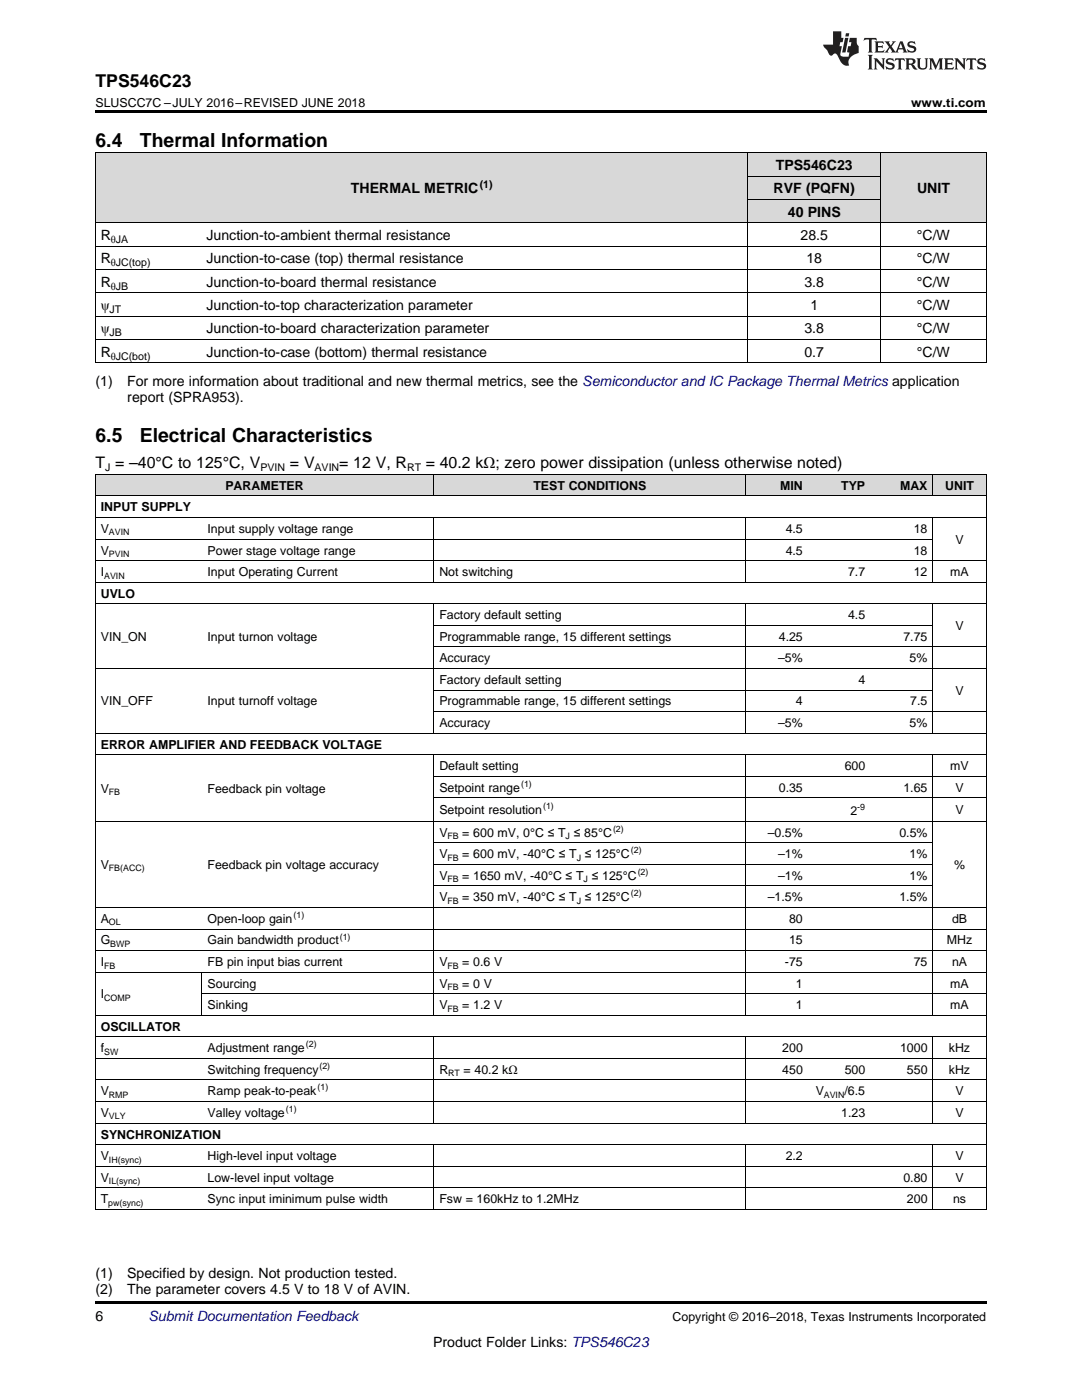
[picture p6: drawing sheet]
<svg xmlns="http://www.w3.org/2000/svg" width="216mm" height="279mm" viewBox="0 0 216 279" stroke-linecap="round" stroke-linejoin="round" font-family="sans-serif">
<defs><g id="words">
<g font-size="3.9">
<text x="19" y="29.3">6.4</text>
<text x="27.9" y="29.3">Thermal Information</text>
<text x="19" y="88.3">6.5</text>
<text x="27.9" y="88.3">Electrical Characteristics</text>
</g>
<text font-size="3.5" x="19" y="17.3">TPS546C23</text>
<g font-size="3.2">
<text x="19" y="93.5">T = –40°C to 125°C, V</text>
<text x="57.9" y="93.5">= V</text>
<text x="67.7" y="93.5">= 12 V, R</text>
<text x="85" y="93.5">= 40.2 kΩ; zero power dissipation (unless otherwise noted)</text>
</g>
<g font-size="2.8">
<text x="154.8" y="33.9">TPS546C23</text>
<text x="70" y="38.6">THERMAL METRIC</text>
<text x="154.4" y="38.6">RVF (PQFN)</text>
<text x="183" y="38.6">UNIT</text>
<text x="20.1" y="47.9">R</text>
<text x="41.2" y="47.9">Junction-to-ambient thermal resistance</text>
<text x="157.2" y="43.3">40 PINS</text>
<text x="159.7" y="47.9">28.5</text>
<text x="183" y="47.9">°C/W</text>
<text x="20.1" y="52.6">R</text>
<text x="41.2" y="52.6">Junction-to-case (top) thermal resistance</text>
<text x="160.9" y="52.6">18</text>
<text x="183" y="52.6">°C/W</text>
<text x="20.1" y="57.2">R</text>
<text x="41.2" y="57.2">Junction-to-board thermal resistance</text>
<text x="160.5" y="57.2">3.8</text>
<text x="183" y="57.2">°C/W</text>
<text x="20.1" y="61.9">ψ</text>
<text x="41.2" y="61.9">Junction-to-top characterization parameter</text>
<text x="161.7" y="61.9">1</text>
<text x="183" y="61.9">°C/W</text>
<text x="20.1" y="66.5">ψ</text>
<text x="20.1" y="71.2">R</text>
<text x="41.2" y="66.5">Junction-to-board characterization parameter</text>
<text x="41.2" y="71.2">Junction-to-case (bottom) thermal resistance</text>
<text x="160.5" y="66.5">3.8</text>
<text x="160.5" y="71.2">0.7</text>
<text x="183" y="66.5">°C/W</text>
<text x="183" y="71.2">°C/W</text>
<text x="19" y="77">(1)</text>
<text x="25.4" y="77">For more information about traditional and new thermal metrics, see the Semiconductor and IC Package Thermal Metrics application</text>
<text x="25.4" y="80.2">report (SPRA953).</text>
<text x="19" y="255.1">(1)</text>
<text x="25.4" y="255.1">Specified by design. Not production tested.</text>
<text x="19" y="263.6">6</text>
<text x="19" y="258.2">(2)</text>
<text x="25.4" y="258.2">The parameter covers 4.5 V to 18 V of AVIN.</text>
<text x="86.4" y="268.9">Product Folder Links: TPS546C23</text>
</g>
<text font-size="2.8" fill="#0000c8" x="29.6" y="263.6">Submit Documentation Feedback</text>
<g font-size="2.5">
<text x="19" y="21.4">SLUSCC7C –JULY 2016–REVISED JUNE 2018</text>
<text x="181.8" y="21.4">www.ti.com</text>
<text x="45" y="97.8">PARAMETER</text>
<text x="106.4" y="97.8">TEST CONDITIONS</text>
<text x="155.7" y="97.8">MIN</text>
<text x="167.9" y="97.8">TYP</text>
<text x="179.6" y="97.8">MAX</text>
<text x="188.6" y="97.8">UNIT</text>
<text x="20.1" y="102.1">INPUT SUPPLY</text>
<text x="20.1" y="106.4">V</text>
<text x="41.4" y="106.4">Input supply voltage range</text>
<text x="156.8" y="106.4">4.5</text>
<text x="182.3" y="106.4">18</text>
<text x="20.1" y="110.7">V</text>
<text x="41.4" y="110.7">Power stage voltage range</text>
<text x="156.8" y="110.7">4.5</text>
<text x="182.3" y="110.7">18</text>
<text x="190.6" y="108.5">V</text>
<text x="20.1" y="115">I</text>
<text x="20.1" y="119.3">UVLO</text>
<text x="41.4" y="115">Input Operating Current</text>
<text x="87.7" y="115">Not switching</text>
<text x="169.2" y="115">7.7</text>
<text x="182.3" y="115">12</text>
<text x="189.6" y="115">mA</text>
<text x="87.7" y="123.6">Factory default setting</text>
<text x="169.2" y="123.6">4.5</text>
<text x="190.6" y="125.7">V</text>
<text x="20.1" y="127.9">VIN_ON</text>
<text x="41.4" y="127.9">Input turnon voltage</text>
<text x="87.7" y="127.9">Programmable range, 15 different settings</text>
<text x="155.4" y="127.9">4.25</text>
<text x="180.3" y="127.9">7.75</text>
<text x="87.7" y="132.2">Accuracy</text>
<text x="87.7" y="136.5">Factory default setting</text>
<text x="155.3" y="132.2">–5%</text>
<text x="171.3" y="136.5">4</text>
<text x="181.5" y="132.2">5%</text>
<text x="20.1" y="140.8">VIN_OFF</text>
<text x="41.4" y="140.8">Input turnoff voltage</text>
<text x="87.7" y="140.8">Programmable range, 15 different settings</text>
<text x="158.8" y="140.8">4</text>
<text x="181.6" y="140.8">7.5</text>
<text x="190.6" y="138.6">V</text>
<text x="20.1" y="149.4">ERROR AMPLIFIER AND FEEDBACK VOLTAGE</text>
<text x="87.7" y="145.1">Accuracy</text>
<text x="155.3" y="145.1">–5%</text>
<text x="181.5" y="145.1">5%</text>
<text x="87.7" y="153.7">Default setting</text>
<text x="168.6" y="153.7">600</text>
<text x="189.6" y="153.7">mV</text>
<text x="20.1" y="158.2">V</text>
<text x="41.4" y="158.2">Feedback pin voltage</text>
<text x="87.7" y="158">Setpoint range</text>
<text x="155.4" y="158">0.35</text>
<text x="180.3" y="158">1.65</text>
<text x="190.6" y="158">V</text>
<text x="87.7" y="162.5">Setpoint resolution</text>
<text x="87.7" y="167">V</text>
<text x="92.3" y="167">= 600 mV, 0°C ≤ T ≤ 85°C</text>
<text x="153.2" y="167">–0.5%</text>
<text x="169.7" y="162.7">2</text>
<text x="179.5" y="167">0.5%</text>
<text x="190.6" y="162.5">V</text>
<text x="20.1" y="173.4">V</text>
<text x="41.4" y="173.4">Feedback pin voltage accuracy</text>
<text x="87.7" y="171.3">V</text>
<text x="92.3" y="171.3">= 600 mV, -40°C ≤ T ≤ 125°C</text>
<text x="155.3" y="171.3">–1%</text>
<text x="181.5" y="171.3">1%</text>
<text x="190.4" y="173.4">%</text>
<text x="87.7" y="175.6">V</text>
<text x="87.7" y="179.9">V</text>
<text x="92.3" y="175.6">= 1650 mV, -40°C ≤ T ≤ 125°C</text>
<text x="92.3" y="179.9">= 350 mV, -40°C ≤ T ≤ 125°C</text>
<text x="153.2" y="179.9">–1.5%</text>
<text x="155.3" y="175.6">–1%</text>
<text x="179.5" y="179.9">1.5%</text>
<text x="181.5" y="175.6">1%</text>
<text x="20.1" y="184.2">A</text>
<text x="41.4" y="184.2">Open-loop gain</text>
<text x="157.4" y="184.2">80</text>
<text x="190" y="184.2">dB</text>
<text x="20.1" y="188.5">G</text>
<text x="41.4" y="188.5">Gain bandwidth product</text>
<text x="157.4" y="188.5">15</text>
<text x="188.9" y="188.5">MHz</text>
<text x="20.1" y="192.8">I</text>
<text x="41.4" y="192.8">FB pin input bias current</text>
<text x="41.4" y="197.1">Sourcing</text>
<text x="87.7" y="192.8">V</text>
<text x="87.7" y="197.1">V</text>
<text x="92.3" y="192.8">= 0.6 V</text>
<text x="92.3" y="197.1">= 0 V</text>
<text x="156.6" y="192.8">-75</text>
<text x="158.8" y="197.1">1</text>
<text x="182.3" y="192.8">75</text>
<text x="189.6" y="197.1">mA</text>
<text x="190" y="192.8">nA</text>
<text x="20.1" y="199.2">I</text>
<text x="41.4" y="201.4">Sinking</text>
<text x="87.7" y="201.4">V</text>
<text x="92.3" y="201.4">= 1.2 V</text>
<text x="158.8" y="201.4">1</text>
<text x="189.6" y="201.4">mA</text>
<text x="20.1" y="205.7">OSCILLATOR</text>
<text x="20.1" y="210">f</text>
<text x="41.4" y="210">Adjustment range</text>
<text x="41.4" y="214.3">Switching frequency</text>
<text x="87.7" y="214.3">R</text>
<text x="92.5" y="214.3">= 40.2 kΩ</text>
<text x="156.1" y="210">200</text>
<text x="156.1" y="214.3">450</text>
<text x="168.6" y="214.3">500</text>
<text x="179.6" y="210">1000</text>
<text x="181" y="214.3">550</text>
<text x="189.3" y="210">kHz</text>
<text x="189.3" y="214.3">kHz</text>
<text x="20.1" y="218.6">V</text>
<text x="41.4" y="218.6">Ramp peak-to-peak</text>
<text x="162.8" y="218.6">V</text>
<text x="168.5" y="218.6">/6.5</text>
<text x="190.6" y="218.6">V</text>
<text x="20.1" y="222.9">V</text>
<text x="20.1" y="227.2">SYNCHRONIZATION</text>
<text x="41.4" y="222.9">Valley voltage</text>
<text x="167.9" y="222.9">1.23</text>
<text x="190.6" y="222.9">V</text>
<text x="20.1" y="231.5">V</text>
<text x="41.4" y="231.5">High-level input voltage</text>
<text x="156.8" y="231.5">2.2</text>
<text x="190.6" y="231.5">V</text>
<text x="20.1" y="235.8">V</text>
<text x="41.4" y="235.8">Low-level input voltage</text>
<text x="180.3" y="235.8">0.80</text>
<text x="190.6" y="235.8">V</text>
<text x="20.1" y="240.1">T</text>
<text x="41.4" y="240.1">Sync input iminimum pulse width</text>
<text x="87.7" y="240.1">Fsw = 160kHz to 1.2MHz</text>
<text x="181" y="240.1">200</text>
<text x="190.2" y="240.1">ns</text>
<text x="134.2" y="263.6">Copyright © 2016–2018, Texas Instruments Incorporated</text>
</g>
<g font-size="2.1">
<text x="95.7" y="37.5">(1)</text>
<text x="22.1" y="48.5">θJA</text>
<text x="22.1" y="53.1">θJC(top)</text>
<text x="22.1" y="57.8">θJB</text>
<text x="21.9" y="62.4">JT</text>
<text x="21.9" y="67.1">JB</text>
<text x="22.1" y="71.8">θJC(bot)</text>
<text x="21" y="94.1">J</text>
<text x="52" y="94.1">PVIN</text>
<text x="62.8" y="94.1">AVIN</text>
<text x="81.2" y="94.1">RT</text>
</g>
<g font-size="1.8">
<text x="21.7" y="106.9">AVIN</text>
<text x="21.7" y="111.2">PVIN</text>
<text x="20.8" y="115.5">AVIN</text>
<text x="21.7" y="158.7">FB</text>
<text x="104" y="157">(1)</text>
<text x="108.4" y="161.5">(1)</text>
<text x="171.1" y="161.7">-9</text>
<text x="89.3" y="167.5">FB</text>
<text x="112.9" y="167.5">J</text>
<text x="122.3" y="166">(2)</text>
<text x="21.7" y="173.9">FB(ACC)</text>
<text x="89.3" y="171.8">FB</text>
<text x="115.1" y="171.8">J</text>
<text x="125.9" y="170.3">(2)</text>
<text x="89.3" y="176.1">FB</text>
<text x="116.5" y="176.1">J</text>
<text x="125.9" y="178.9">(2)</text>
<text x="127.2" y="174.6">(2)</text>
<text x="21.7" y="184.7">OL</text>
<text x="58.6" y="183.2">(1)</text>
<text x="89.3" y="180.4">FB</text>
<text x="115.1" y="180.4">J</text>
<text x="22" y="189">BWP</text>
<text x="67.8" y="187.5">(1)</text>
<text x="20.8" y="193.3">FB</text>
<text x="89.3" y="193.3">FB</text>
<text x="89.3" y="197.6">FB</text>
<text x="20.8" y="199.7">COMP</text>
<text x="89.3" y="201.9">FB</text>
<text x="61" y="209">(2)</text>
<text x="20.8" y="210.5">SW</text>
<text x="63.7" y="213.3">(2)</text>
<text x="89.4" y="214.8">RT</text>
<text x="21.7" y="219.1">RMP</text>
<text x="57" y="221.9">(1)</text>
<text x="63.4" y="217.6">(1)</text>
<text x="164.4" y="219.1">AVIN</text>
<text x="21.7" y="223.4">VLY</text>
<text x="21.7" y="232">IH(sync)</text>
<text x="21.7" y="236.3">IL(sync)</text>
<text x="21.6" y="240.6">pw(sync)</text>
</g>
</g></defs>
<g fill="#d8d8d8">
<path d="M19 94.7h21.4v4.3h-21.4z"/>
<path d="M40.4 94.7h46.2v4.3h-46.2z"/>
<path d="M86.6 94.7h24.9v4.3h-24.9z"/>
<path d="M111.5 94.7h37.3v4.3h-37.3z"/>
<path d="M148.8 94.7h12.5v4.3h-12.5z"/>
<path d="M161.3 94.7h12.4v4.3h-12.4z"/>
<path d="M173.7 94.7h12.5v4.3h-12.5z"/>
<path d="M186.2 94.7h10.6v4.3h-10.6z"/>
<path d="M19 30.6h21.1v13.9h-21.1z"/>
<path d="M40.1 30.6h109.2v13.9h-109.2z"/>
<path d="M175.7 30.6h21.1v13.9h-21.1z"/>
<path d="M149.3 39.9h26.4v4.6h-26.4z"/>
<path d="M149.3 35.2h26.4v4.7h-26.4z"/>
<path d="M149.3 30.6h26.4v4.6h-26.4z"/>
</g>
<path d="M19 22h177.8v.5h-177.8zM19 72.4l.2 .1zM149.2 72.4l.1 .1zM175.6 72.4l.1 .1zM196.7 72.4l.1 .1zM19 259.7h177.8v.5h-177.8z" fill="#000"/>
<g fill="none" stroke="#000" stroke-width=".2">
<path d="M19 30.5h177.8M19.1 30.5v42M149.2 30.5v42M149.3 39.8h26.4M149.3 35.2h26.4M175.7 30.5v42M196.8 30.5v42M19 58.4h177.8M19 53.8h177.8M19 49.1h177.8M19 44.5h177.8M19 72.4h177.8"/>
<path d="M19 67.8h177.8M19 63.1h177.8M19 94.7h177.8v146.7M19 99h177.8M19.1 94.7v146.7M86.6 94.7v4.3M148.8 94.7v4.3M186.1 94.7v4.3M19 116.2h177.8M19 111.9h177.8M19 107.6h167.1M19 103.3h177.8"/>
<path d="M86.6 103.3v12.9M148.8 103.3v12.9M186.1 103.3v12.9M19 133.4h177.8M19 120.5h177.8M86.6 120.5v25.9M86.6 137.7h99.5M86.6 129.1h110.2M86.6 124.8h99.5M148.8 120.5v25.9M186.1 120.5v25.9M19 150.6h177.8"/>
<path d="M19 146.3h177.8M86.6 150.6v52.1M86.6 159.2h110.2M86.6 154.9h110.2M86.6 142h110.2M148.8 150.6v52.1M186.1 150.6v52.1M19 163.9h177.8M86.6 176.8h99.5M86.6 172.5h99.5M86.6 168.2h99.5M19 194h177.8"/>
<path d="M19 189.7h177.8M19 185.4h177.8M19 181.1h177.8M40.3 194v8.7M40.4 198.3h156.4M19 219.8h177.8M19 215.5h177.8M19 211.2h177.8M19 206.9h177.8M19 202.6h177.8M86.6 206.9v17.3M148.8 206.9v17.3"/>
<path d="M186.1 206.9v17.3M19 237h177.8M19 232.7h177.8M19 228.4h177.8M19 224.1h177.8M86.6 228.5v12.9M148.8 228.5v12.9M186.1 228.5v12.9M19 241.4h177.8"/>
</g>
<g fill="#231f20">
<path d="M172.5 7.6l-.1 .5 .4-.2h.6v.1v2.1l-.2 .4h.9l-.2-.4v-2.1l.1-.1h.5l.5 .2-.2-.5zM174.5 8.3l.2 .3v1.5l-.2 .4h1.8l.2-.6a1.04 1.04 0 0 1-1.3 .2v-.7h.6l.3 .2v-.6l-.3 .2h-.6v-.6l.8-.1 .4 .3-.2-.5zM176.5 8.3l.9 1.1-.9 1.1h.8l-.2-.2 .4-.7 .5 .7-.2 .2h1.5l-.2-.2 .2-.4h.9l.1 .4-.2 .2h1l-.3-.3-.7-1.9h-.5l-.9 2-.8-1 .9-1h-.8l.1 .3-.4 .5-.3-.6 .1-.2zM179.7 8.6l.4 1h-.7zM181.3 8.4a.63 .63 0 0 0-.2 .7 .63 .63 0 0 0 .6 .4l.6 .2 .1 .2a.75 .75 0 0 1-.7 .4 .75 .75 0 0 1-.6-.5l.1 .7 .1-.1a1.11 1.11 0 0 0 1.5-.6 1.13 1.13 0 0 0-1.2-.8l-.1-.4a1.04 1.04 0 0 1 1.2 .2l-.2-.5-.2 .1-.4-.2zM173.2 10.9l.2 .4v2.2l-.2 .4h1l-.3-.4v-2.2l.3-.4zM174.3 11.6l.3 .4v1.5l-.3 .4h.8l-.2-.4v-1.3l1.5 1.7v-1.9l.2-.4h-.7l.2 .4v.9l-1.1-1.3zM177 11.8a.62 .62 0 0 0-.2 .7 .62 .62 0 0 0 .6 .4l.6 .1 .1 .3a.76 .76 0 0 1-.7 .3 .76 .76 0 0 1-.7-.4l.2 .7 .1-.1a1.11 1.11 0 0 0 1.5-.6 1.13 1.13 0 0 0-1.2-.8l-.1-.4a1.04 1.04 0 0 1 1.2 .2l-.2-.6-.2 .1-.5-.1zM178.7 11.6l-.2 .6a.61 .61 0 0 1 .8-.3v1.6l-.2 .4h.9l-.2-.4v-1.6a.63 .63 0 0 1 .7 .3l-.1-.6zM180.6 11.6l.3 .4v1.5l-.3 .4h1l-.2-.2-.1-.8 .6 .2a.76 .76 0 0 0 1.2 .7l-1-1a.58 .58 0 0 0 .6-.5 .58 .58 0 0 0-.5-.6zM181.4 11.9h.1a.45 .45 0 0 1 .5 .1 .45 .45 0 0 1 .1 .5l-.8 .2zM182.9 11.6l.2 .2a2.17 2.17 0 0 0 .3 1.9 .99 .99 0 0 0 1.6-.6v-1.1l.2-.4h-.7l.2 .2a1.92 1.92 0 0 1-.2 1.8 .6 .6 0 0 1-.9-.5v-1.1l.2-.4zM185.4 11.6l.2 .4v1.5l-.2 .4h.7l-.2-.4v-1.4l.8 1.8 .8-1.8v1.4l-.2 .4h.9l-.2-.4v-1.5l.2-.4h-.8l-.6 1.5-.6-1.5zM188.4 11.6l.2 .4v1.5l-.2 .4h1.8l.1-.6a1.04 1.04 0 0 1-1.2 .1v-.6h.5l.4 .2v-.6l-.4 .2h-.5v-.7h.8l.3 .3-.1-.6zM190.5 11.6l.2 .4v1.5l-.2 .4h.7l-.2-.4v-1.3l1.5 1.7v-1.9l.2-.4h-.7l.2 .4v.9l-1.1-1.3zM192.9 11.6l-.1 .6a.61 .61 0 0 1 .7-.3l.1 1.6-.3 .4h1l-.3-.4 .1-1.6a.63 .63 0 0 1 .7 .3l-.1-.6zM195.2 11.8a.62 .62 0 0 0-.2 .7 .62 .62 0 0 0 .6 .4l.6 .1 .1 .3a.76 .76 0 0 1-.7 .3 .76 .76 0 0 1-.6-.4l.1 .7 .1-.1a1.11 1.11 0 0 0 1.6-.6 1.13 1.13 0 0 0-1.3-.8l-.1-.4a1.04 1.04 0 0 1 1.2 .2l-.1-.6-.2 .1-.5-.1z"/>
<path d="M166.2 6.3v2.6h-1.9v.4l.8 .9a.91 .91 0 0 0 1 .8 .56 .56 0 0 1 .5-.3 .56 .56 0 0 1 .5 .3l.4 .8a1.53 1.53 0 0 0 1.9 1.2 1.54 1.54 0 0 1 1-2.1l.9-.3v-1.4a1.52 1.52 0 0 1-.4-1.6h-1.3l-.2 .8h.5l-.2 .8h-.5l-.1 1v.2l.4 .1-.2 .8a1.93 1.93 0 0 1-1.6-.3l.3-1.8h-.5l.2-.8h.4l.2-.8h-.4v-1.3zM168.6 7.6l-.6 2.9h.7l.6-2.9zM168.8 6.6l-.1 .7h.6l.2-.7z"/>
</g>
<use href="#words"/>
</svg>
